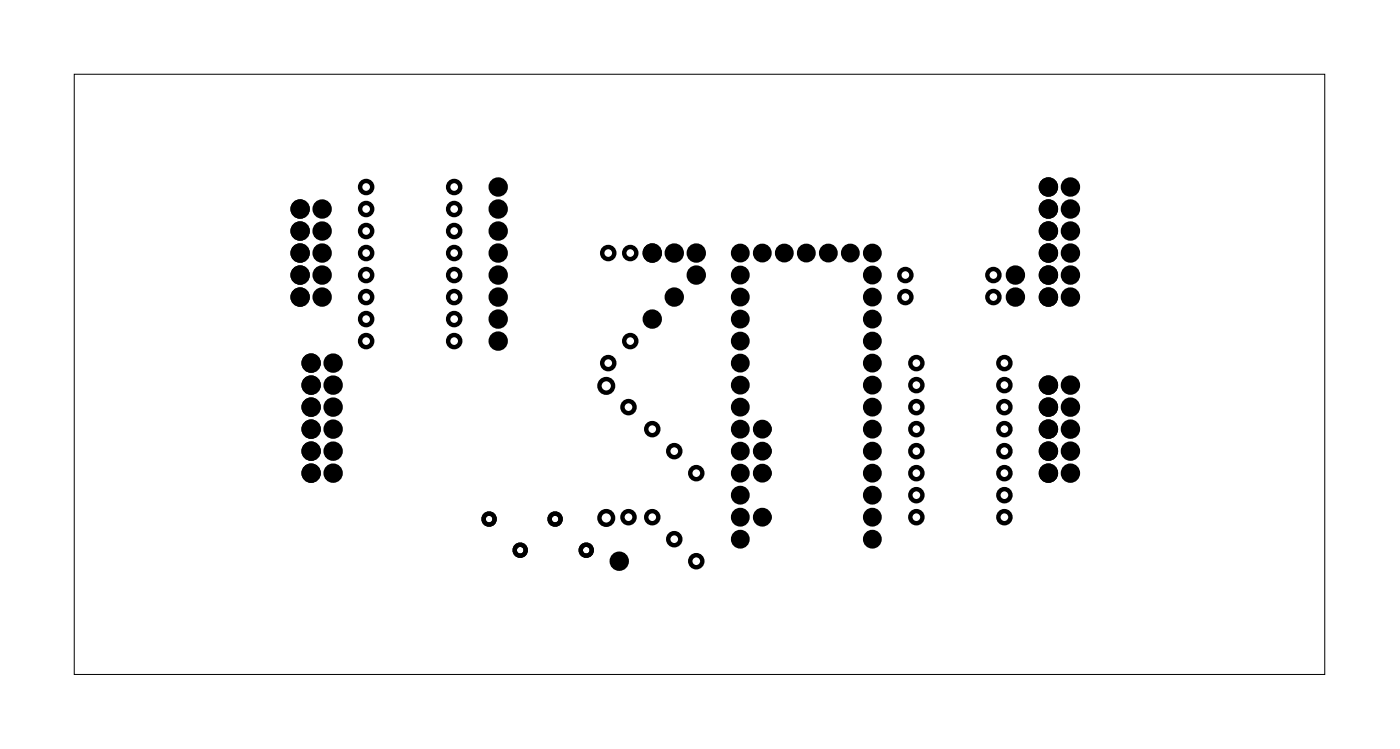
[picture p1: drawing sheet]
<svg xmlns="http://www.w3.org/2000/svg" width="162mm" height="86mm" viewBox="0 0 162 86" stroke-linecap="round" stroke-linejoin="round" font-family="sans-serif">
<g fill="none" stroke="#000" stroke-width=".12">
<path d="M8.6 8.6h144.3v69.2h-144.3z"/>
<circle cx="85.4" cy="36.8" r=".67"/>
<circle cx="85.4" cy="39.4" r=".67"/>
<circle cx="85.4" cy="31.7" r=".67"/>
<circle cx="85.4" cy="34.3" r=".67"/>
<circle cx="85.4" cy="29.2" r=".67"/>
<circle cx="88" cy="29.2" r=".67"/>
<circle cx="90.5" cy="29.2" r=".67"/>
<circle cx="93.1" cy="29.2" r=".67"/>
<circle cx="95.6" cy="29.2" r=".67"/>
<circle cx="98.1" cy="29.2" r=".67"/>
<circle cx="100.7" cy="39.4" r=".67"/>
<circle cx="100.7" cy="36.8" r=".67"/>
<circle cx="100.7" cy="34.3" r=".67"/>
<circle cx="100.7" cy="31.7" r=".67"/>
<circle cx="100.7" cy="29.2" r=".67"/>
<circle cx="85.4" cy="57.1" r=".67"/>
<circle cx="85.4" cy="44.4" r=".67"/>
<circle cx="85.4" cy="49.5" r=".67"/>
<circle cx="85.4" cy="59.7" r=".67"/>
<circle cx="85.4" cy="54.6" r=".67"/>
<circle cx="85.4" cy="47" r=".67"/>
<circle cx="85.4" cy="52.1" r=".67"/>
<circle cx="85.4" cy="41.9" r=".67"/>
<circle cx="88.3" cy="52.1" r=".67"/>
<circle cx="88.3" cy="59.7" r=".67"/>
<circle cx="88.3" cy="54.6" r=".67"/>
<circle cx="88.3" cy="49.5" r=".67"/>
<circle cx="100.7" cy="57.1" r=".67"/>
<circle cx="100.7" cy="49.5" r=".67"/>
<circle cx="100.7" cy="44.4" r=".67"/>
<circle cx="100.7" cy="54.6" r=".67"/>
<circle cx="100.7" cy="59.7" r=".67"/>
<circle cx="100.7" cy="47" r=".67"/>
<circle cx="100.7" cy="52.1" r=".67"/>
<circle cx="100.7" cy="41.9" r=".67"/>
<circle cx="85.4" cy="62.2" r=".67"/>
<circle cx="100.7" cy="62.2" r=".67"/>
</g>
<g fill="#000">
<circle cx="34.6" cy="34.3" r=".74"/>
<circle cx="34.6" cy="31.7" r=".74"/>
<circle cx="34.6" cy="26.7" r=".74"/>
<circle cx="34.6" cy="29.2" r=".74"/>
<circle cx="34.6" cy="24.1" r=".74"/>
<circle cx="37.2" cy="34.3" r=".74"/>
<circle cx="37.2" cy="31.7" r=".74"/>
<circle cx="37.2" cy="26.7" r=".74"/>
<circle cx="37.2" cy="29.2" r=".74"/>
<circle cx="37.2" cy="24.1" r=".74"/>
<circle cx="57.5" cy="36.8" r=".74"/>
<circle cx="57.5" cy="34.3" r=".74"/>
<circle cx="57.5" cy="31.7" r=".74"/>
<circle cx="57.5" cy="26.7" r=".74"/>
<circle cx="57.5" cy="39.4" r=".74"/>
<circle cx="57.5" cy="21.6" r=".74"/>
<circle cx="57.5" cy="29.2" r=".74"/>
<circle cx="57.5" cy="24.1" r=".74"/>
<circle cx="75.3" cy="36.8" r=".74"/>
<circle cx="75.3" cy="29.2" r=".74"/>
<circle cx="77.8" cy="34.3" r=".74"/>
<circle cx="77.8" cy="29.2" r=".74"/>
<circle cx="80.4" cy="31.7" r=".74"/>
<circle cx="80.4" cy="29.2" r=".74"/>
<circle cx="85.4" cy="36.8" r=".7"/>
<circle cx="85.4" cy="34.3" r=".7"/>
<circle cx="85.4" cy="31.7" r=".7"/>
<circle cx="85.4" cy="29.2" r=".7"/>
<circle cx="85.4" cy="39.4" r=".7"/>
<circle cx="88" cy="29.2" r=".7"/>
<circle cx="90.5" cy="29.2" r=".7"/>
<circle cx="93.1" cy="29.2" r=".7"/>
<circle cx="95.6" cy="29.2" r=".7"/>
<circle cx="98.1" cy="29.2" r=".7"/>
<circle cx="100.7" cy="36.8" r=".7"/>
<circle cx="100.7" cy="39.4" r=".7"/>
<circle cx="100.7" cy="34.3" r=".7"/>
<circle cx="100.7" cy="31.7" r=".7"/>
<circle cx="100.7" cy="29.2" r=".7"/>
<circle cx="117.2" cy="31.7" r=".74"/>
<circle cx="117.2" cy="34.3" r=".74"/>
<circle cx="121" cy="34.3" r=".74"/>
<circle cx="121" cy="31.7" r=".74"/>
<circle cx="121" cy="26.7" r=".74"/>
<circle cx="121" cy="21.6" r=".74"/>
<circle cx="121" cy="29.2" r=".74"/>
<circle cx="121" cy="24.1" r=".74"/>
<circle cx="123.5" cy="34.3" r=".74"/>
<circle cx="123.5" cy="31.7" r=".74"/>
<circle cx="123.5" cy="26.7" r=".74"/>
<circle cx="123.5" cy="21.6" r=".74"/>
<circle cx="123.5" cy="29.2" r=".74"/>
<circle cx="123.5" cy="24.1" r=".74"/>
<circle cx="35.9" cy="47" r=".74"/>
<circle cx="35.9" cy="49.5" r=".74"/>
<circle cx="35.9" cy="44.4" r=".74"/>
<circle cx="35.9" cy="41.9" r=".74"/>
<circle cx="35.9" cy="52.1" r=".74"/>
<circle cx="35.9" cy="54.6" r=".74"/>
<circle cx="38.4" cy="49.5" r=".74"/>
<circle cx="38.4" cy="47" r=".74"/>
<circle cx="38.4" cy="44.4" r=".74"/>
<circle cx="38.4" cy="41.9" r=".74"/>
<circle cx="38.4" cy="52.1" r=".74"/>
<circle cx="38.4" cy="54.6" r=".74"/>
<circle cx="85.4" cy="59.7" r=".7"/>
<circle cx="85.4" cy="52.1" r=".7"/>
<circle cx="85.4" cy="49.5" r=".7"/>
<circle cx="85.4" cy="57.1" r=".7"/>
<circle cx="85.4" cy="47" r=".7"/>
<circle cx="85.4" cy="41.9" r=".7"/>
<circle cx="85.4" cy="44.4" r=".7"/>
<circle cx="85.4" cy="54.6" r=".7"/>
<circle cx="88" cy="52.1" r=".7"/>
<circle cx="88" cy="49.5" r=".7"/>
<circle cx="88" cy="54.6" r=".7"/>
<circle cx="88" cy="59.7" r=".7"/>
<circle cx="100.7" cy="52.1" r=".7"/>
<circle cx="100.7" cy="41.9" r=".7"/>
<circle cx="100.7" cy="49.5" r=".7"/>
<circle cx="100.7" cy="57.1" r=".7"/>
<circle cx="100.7" cy="44.4" r=".7"/>
<circle cx="100.7" cy="47" r=".7"/>
<circle cx="100.7" cy="54.6" r=".7"/>
<circle cx="100.7" cy="59.7" r=".7"/>
<circle cx="121" cy="49.5" r=".74"/>
<circle cx="121" cy="47" r=".74"/>
<circle cx="121" cy="44.4" r=".74"/>
<circle cx="121" cy="52.1" r=".74"/>
<circle cx="121" cy="54.6" r=".74"/>
<circle cx="123.5" cy="49.5" r=".74"/>
<circle cx="123.5" cy="47" r=".74"/>
<circle cx="123.5" cy="44.4" r=".74"/>
<circle cx="123.5" cy="52.1" r=".74"/>
<circle cx="123.5" cy="54.6" r=".74"/>
<circle cx="71.5" cy="64.8" r=".74"/>
<circle cx="85.4" cy="62.2" r=".7"/>
<circle cx="100.7" cy="62.2" r=".7"/>
</g>
<g fill="none" stroke="#000" stroke-width=".76" stroke-linecap="butt">
<circle cx="34.6" cy="26.7" r=".74"/>
<circle cx="34.6" cy="24.1" r=".74"/>
<circle cx="34.6" cy="31.7" r=".74"/>
<circle cx="34.6" cy="29.2" r=".74"/>
<circle cx="34.6" cy="34.3" r=".74"/>
<circle cx="37.2" cy="26.7" r=".74"/>
<circle cx="37.2" cy="24.1" r=".74"/>
<circle cx="37.2" cy="31.7" r=".74"/>
<circle cx="37.2" cy="29.2" r=".74"/>
<circle cx="37.2" cy="34.3" r=".74"/>
<circle cx="57.5" cy="24.1" r=".74"/>
<circle cx="57.5" cy="21.6" r=".74"/>
<circle cx="57.5" cy="26.7" r=".74"/>
<circle cx="57.5" cy="29.2" r=".74"/>
<circle cx="57.5" cy="31.7" r=".74"/>
<circle cx="57.5" cy="36.8" r=".74"/>
<circle cx="57.5" cy="39.4" r=".74"/>
<circle cx="57.5" cy="34.3" r=".74"/>
<circle cx="75.3" cy="36.8" r=".74"/>
<circle cx="75.3" cy="29.2" r=".74"/>
<circle cx="77.8" cy="34.3" r=".74"/>
<circle cx="77.8" cy="29.2" r=".74"/>
<circle cx="80.4" cy="31.7" r=".74"/>
<circle cx="80.4" cy="29.2" r=".74"/>
<circle cx="85.4" cy="31.7" r=".7"/>
<circle cx="85.4" cy="34.3" r=".7"/>
<circle cx="85.4" cy="29.2" r=".7"/>
<circle cx="85.4" cy="39.4" r=".7"/>
<circle cx="85.4" cy="36.8" r=".7"/>
<circle cx="88" cy="29.2" r=".7"/>
<circle cx="90.5" cy="29.2" r=".7"/>
<circle cx="93.1" cy="29.2" r=".7"/>
<circle cx="95.6" cy="29.2" r=".7"/>
<circle cx="98.1" cy="29.2" r=".7"/>
<circle cx="100.7" cy="36.8" r=".7"/>
<circle cx="100.7" cy="39.4" r=".7"/>
<circle cx="100.7" cy="34.3" r=".7"/>
<circle cx="100.7" cy="31.7" r=".7"/>
<circle cx="100.7" cy="29.2" r=".7"/>
<circle cx="117.2" cy="34.3" r=".74"/>
<circle cx="117.2" cy="31.7" r=".74"/>
<circle cx="121" cy="24.1" r=".74"/>
<circle cx="121" cy="21.6" r=".74"/>
<circle cx="121" cy="26.7" r=".74"/>
<circle cx="121" cy="29.2" r=".74"/>
<circle cx="121" cy="34.3" r=".74"/>
<circle cx="121" cy="31.7" r=".74"/>
<circle cx="123.5" cy="24.1" r=".74"/>
<circle cx="123.5" cy="21.6" r=".74"/>
<circle cx="123.5" cy="26.7" r=".74"/>
<circle cx="123.5" cy="29.2" r=".74"/>
<circle cx="123.5" cy="34.3" r=".74"/>
<circle cx="123.5" cy="31.7" r=".74"/>
<circle cx="35.9" cy="44.4" r=".74"/>
<circle cx="35.9" cy="41.9" r=".74"/>
<circle cx="35.9" cy="49.5" r=".74"/>
<circle cx="35.9" cy="47" r=".74"/>
<circle cx="35.9" cy="52.1" r=".74"/>
<circle cx="35.9" cy="54.6" r=".74"/>
<circle cx="38.4" cy="44.4" r=".74"/>
<circle cx="38.4" cy="41.9" r=".74"/>
<circle cx="38.4" cy="49.5" r=".74"/>
<circle cx="38.4" cy="47" r=".74"/>
<circle cx="38.4" cy="52.1" r=".74"/>
<circle cx="38.4" cy="54.6" r=".74"/>
<circle cx="85.4" cy="59.7" r=".7"/>
<circle cx="85.4" cy="57.1" r=".7"/>
<circle cx="85.4" cy="47" r=".7"/>
<circle cx="85.4" cy="54.6" r=".7"/>
<circle cx="85.4" cy="52.1" r=".7"/>
<circle cx="85.4" cy="41.9" r=".7"/>
<circle cx="85.4" cy="44.4" r=".7"/>
<circle cx="85.4" cy="49.5" r=".7"/>
<circle cx="88" cy="49.5" r=".7"/>
<circle cx="88" cy="59.7" r=".7"/>
<circle cx="88" cy="52.1" r=".7"/>
<circle cx="88" cy="54.6" r=".7"/>
<circle cx="100.7" cy="52.1" r=".7"/>
<circle cx="100.7" cy="47" r=".7"/>
<circle cx="100.7" cy="57.1" r=".7"/>
<circle cx="100.7" cy="49.5" r=".7"/>
<circle cx="100.7" cy="41.9" r=".7"/>
<circle cx="100.7" cy="54.6" r=".7"/>
<circle cx="100.7" cy="44.4" r=".7"/>
<circle cx="100.7" cy="59.7" r=".7"/>
<circle cx="121" cy="47" r=".74"/>
<circle cx="121" cy="44.4" r=".74"/>
<circle cx="121" cy="52.1" r=".74"/>
<circle cx="121" cy="49.5" r=".74"/>
<circle cx="121" cy="54.6" r=".74"/>
<circle cx="123.5" cy="47" r=".74"/>
<circle cx="123.5" cy="44.4" r=".74"/>
<circle cx="123.5" cy="49.5" r=".74"/>
<circle cx="123.5" cy="52.1" r=".74"/>
<circle cx="123.5" cy="54.6" r=".74"/>
<circle cx="71.5" cy="64.8" r=".74"/>
<circle cx="85.4" cy="62.2" r=".7"/>
<circle cx="100.7" cy="62.2" r=".7"/>
</g>
<g fill="none" stroke="#000" stroke-width=".51">
<circle cx="42.3" cy="26.7" r=".7"/>
<circle cx="42.3" cy="29.2" r=".7"/>
<circle cx="42.3" cy="21.6" r=".7"/>
<circle cx="42.3" cy="24.1" r=".7"/>
<circle cx="42.3" cy="39.4" r=".7"/>
<circle cx="42.3" cy="31.7" r=".7"/>
<circle cx="42.3" cy="36.8" r=".7"/>
<circle cx="42.3" cy="34.3" r=".7"/>
<circle cx="52.4" cy="39.4" r=".7"/>
<circle cx="52.4" cy="34.3" r=".7"/>
<circle cx="52.4" cy="29.2" r=".7"/>
<circle cx="52.4" cy="31.7" r=".7"/>
<circle cx="52.4" cy="36.8" r=".7"/>
<circle cx="52.4" cy="21.6" r=".7"/>
<circle cx="52.4" cy="24.1" r=".7"/>
<circle cx="52.4" cy="26.7" r=".7"/>
<circle cx="70.2" cy="29.2" r=".7"/>
<circle cx="72.7" cy="29.2" r=".7"/>
<circle cx="72.7" cy="39.4" r=".7"/>
<circle cx="75.3" cy="29.2" r=".7"/>
<circle cx="75.3" cy="36.8" r=".7"/>
<circle cx="77.8" cy="29.2" r=".7"/>
<circle cx="77.8" cy="34.3" r=".7"/>
<circle cx="80.4" cy="29.2" r=".7"/>
<circle cx="80.4" cy="31.7" r=".7"/>
<circle cx="104.5" cy="31.7" r=".7"/>
<circle cx="104.5" cy="34.3" r=".7"/>
<circle cx="114.6" cy="34.3" r=".7"/>
<circle cx="114.6" cy="31.7" r=".7"/>
<circle cx="56.4" cy="59.9" r=".64"/>
<circle cx="64.1" cy="59.9" r=".64"/>
<circle cx="70" cy="44.5" r=".79"/>
<circle cx="70" cy="59.8" r=".79"/>
<circle cx="70.2" cy="41.9" r=".7"/>
<circle cx="72.5" cy="47" r=".7"/>
<circle cx="72.5" cy="59.7" r=".7"/>
<circle cx="75.3" cy="49.5" r=".7"/>
<circle cx="75.3" cy="59.7" r=".7"/>
<circle cx="77.8" cy="52.1" r=".7"/>
<circle cx="80.4" cy="54.6" r=".7"/>
<circle cx="105.8" cy="47" r=".7"/>
<circle cx="105.8" cy="52.1" r=".7"/>
<circle cx="105.8" cy="41.9" r=".7"/>
<circle cx="105.8" cy="44.4" r=".7"/>
<circle cx="105.8" cy="49.5" r=".7"/>
<circle cx="105.8" cy="54.6" r=".7"/>
<circle cx="105.8" cy="57.1" r=".7"/>
<circle cx="105.8" cy="59.7" r=".7"/>
<circle cx="115.9" cy="41.9" r=".7"/>
<circle cx="115.9" cy="44.4" r=".7"/>
<circle cx="115.9" cy="54.6" r=".7"/>
<circle cx="115.9" cy="49.5" r=".7"/>
<circle cx="115.9" cy="52.1" r=".7"/>
<circle cx="115.9" cy="57.1" r=".7"/>
<circle cx="115.9" cy="59.7" r=".7"/>
<circle cx="115.9" cy="47" r=".7"/>
<circle cx="60" cy="63.5" r=".64"/>
<circle cx="67.7" cy="63.5" r=".64"/>
<circle cx="77.8" cy="62.2" r=".7"/>
<circle cx="80.4" cy="64.8" r=".7"/>
</g>
</svg>
